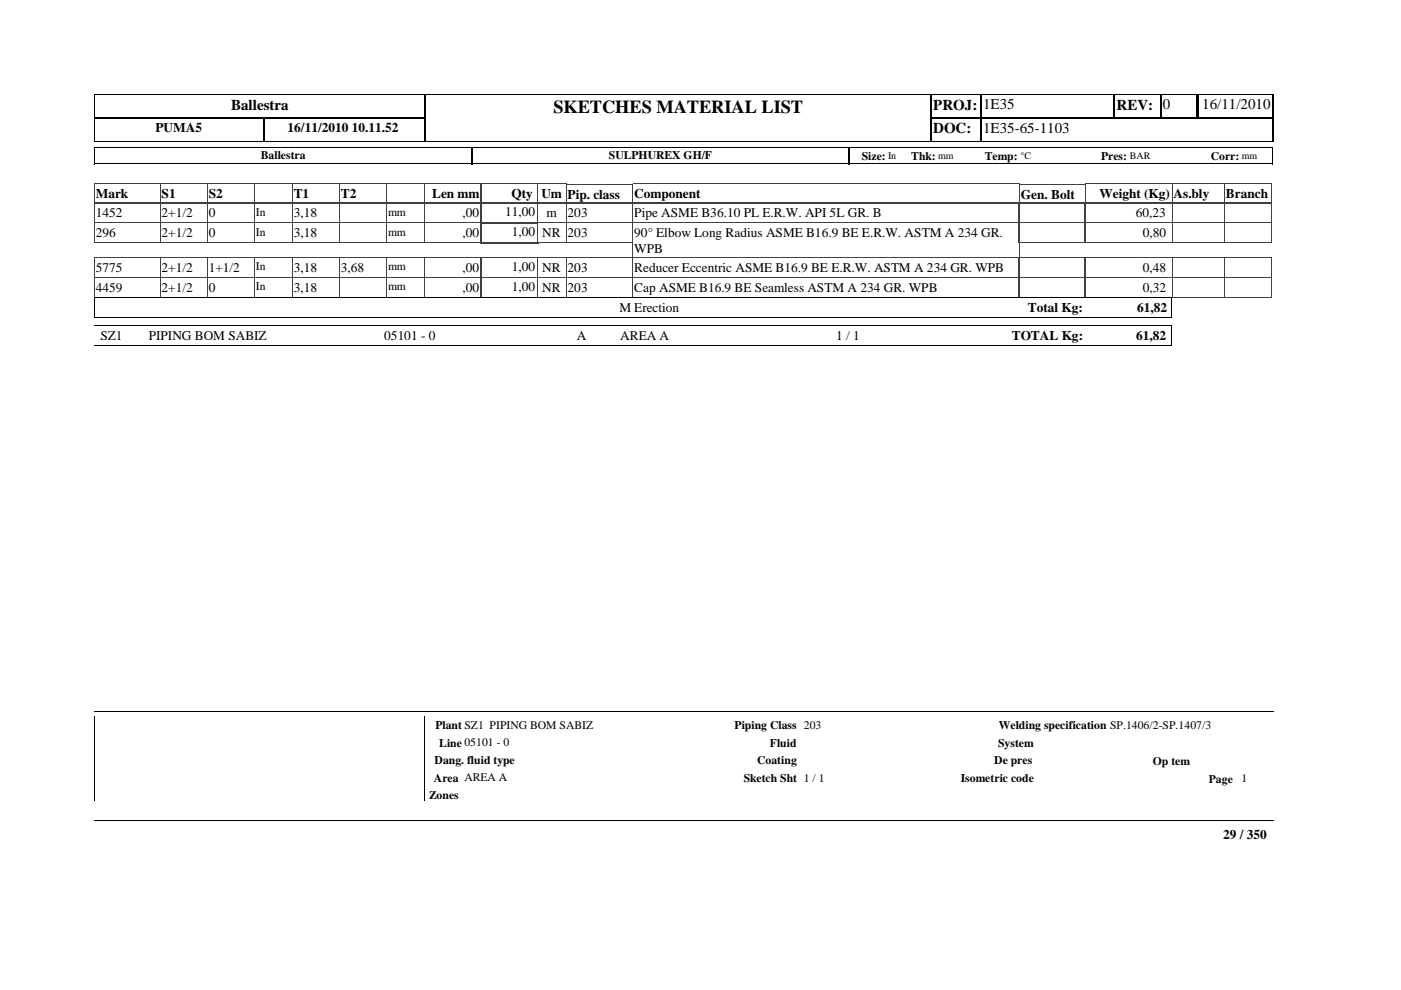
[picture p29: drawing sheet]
<svg xmlns="http://www.w3.org/2000/svg" width="297mm" height="210mm" viewBox="0 0 297 210" stroke-linecap="round" stroke-linejoin="round" font-family="sans-serif">
<defs><g id="words">
<text font-size="3.9" x="117.3" y="23.9">SKETCHES MATERIAL LIST</text>
<g font-size="3.2">
<text x="49" y="23.2">Ballestra</text>
<text x="197.9" y="23.2">PROJ:</text>
<text x="208.4" y="23.2">1E35</text>
<text x="236.7" y="23.2">REV:</text>
<text x="246.5" y="23.2">0</text>
<text x="254.9" y="23.2">16/11/2010</text>
<text x="197.9" y="28.3">DOC:</text>
<text x="208.4" y="28.2">1E35-65-1103</text>
</g>
<g font-size="2.8">
<text x="33" y="27.9">PUMA5</text>
<text x="61" y="27.9">16/11/2010 10.11.52</text>
<text x="20.3" y="42.1">Mark</text>
<text x="20.3" y="46">1452</text>
<text x="34.3" y="46">2+1/2</text>
<text x="34.3" y="42.1">S1</text>
<text x="44.3" y="42.1">S2</text>
<text x="44.3" y="46">0</text>
<text x="62.3" y="42.1">T1</text>
<text x="62.3" y="46">3,18</text>
<text x="72.3" y="42.1">T2</text>
<text x="91.6" y="42.1">Len mm</text>
<text x="98.1" y="46">,00</text>
<text x="107.1" y="45.8">11,00</text>
<text x="108.5" y="42.1">Qty</text>
<text x="114.8" y="42.1">Um</text>
<text x="115.8" y="46">m</text>
<text x="120.4" y="42.1">Pip. class</text>
<text x="120.4" y="46">203</text>
<text x="134.5" y="42.1">Component</text>
<text x="134.5" y="46">Pipe ASME B36.10 PL E.R.W. API 5L GR. B</text>
<text x="216.5" y="42.1">Gen. Bolt</text>
<text x="233.1" y="42.1">Weight (Kg)</text>
<text x="240.8" y="46">60,23</text>
<text x="248.8" y="42.1">As.bly</text>
<text x="259.9" y="42.1">Branch</text>
<text x="20.3" y="50.3">296</text>
<text x="34.3" y="50.3">2+1/2</text>
<text x="44.3" y="50.3">0</text>
<text x="62.3" y="50.3">3,18</text>
<text x="98.1" y="50.3">,00</text>
<text x="108.5" y="50.1">1,00</text>
<text x="115" y="50.3">NR</text>
<text x="120.4" y="50.3">203</text>
<text x="134.5" y="50.3">90° Elbow Long Radius ASME B16.9 BE E.R.W. ASTM A 234 GR.</text>
<text x="134.5" y="53.6">WPB</text>
<text x="242.3" y="50.3">0,80</text>
<text x="20.3" y="57.6">5775</text>
<text x="34.3" y="57.6">2+1/2</text>
<text x="44.3" y="57.6">1+1/2</text>
<text x="62.3" y="57.6">3,18</text>
<text x="72.3" y="57.6">3,68</text>
<text x="98.1" y="57.6">,00</text>
<text x="108.5" y="57.4">1,00</text>
<text x="115" y="57.6">NR</text>
<text x="120.4" y="57.6">203</text>
<text x="134.5" y="57.6">Reducer Eccentric ASME B16.9 BE E.R.W. ASTM A 234 GR. WPB</text>
<text x="242.3" y="57.6">0,48</text>
<text x="20.3" y="61.8">4459</text>
<text x="34.3" y="61.8">2+1/2</text>
<text x="44.3" y="61.8">0</text>
<text x="62.3" y="61.8">3,18</text>
<text x="98.1" y="61.8">,00</text>
<text x="108.5" y="61.7">1,00</text>
<text x="115" y="61.8">NR</text>
<text x="120.4" y="61.8">203</text>
<text x="134.5" y="61.8">Cap ASME B16.9 BE Seamless ASTM A 234 GR. WPB</text>
<text x="242.3" y="61.8">0,32</text>
<text x="131.3" y="66.1">M Erection</text>
<text x="217.9" y="66.1">Total Kg:</text>
<text x="241.1" y="66.1">61,82</text>
<text x="21.3" y="72.1">SZ1</text>
<text x="31.6" y="72.1">PIPING BOM SABIZ</text>
<text x="81.5" y="72.1">05101 - 0</text>
<text x="122.3" y="72.1">A</text>
<text x="131.5" y="72.1">AREA A</text>
<text x="177.3" y="72.1">1 / 1</text>
<text x="214.5" y="72.1">TOTAL Kg:</text>
<text x="240.9" y="72.1">61,82</text>
<text x="259.4" y="177.9">29 / 350</text>
</g>
<g font-size="2.5">
<text x="55.3" y="33.7">Ballestra</text>
<text x="129.1" y="33.7">SULPHUREX GH/F</text>
<text x="182.7" y="33.8">Size:</text>
<text x="193.2" y="33.8">Thk:</text>
<text x="208.8" y="33.8">Temp:</text>
<text x="233.5" y="33.8">Pres:</text>
<text x="256.7" y="33.8">Corr:</text>
<text x="54.3" y="45.7">In</text>
<text x="82.3" y="45.7">mm</text>
<text x="54.3" y="49.9">In</text>
<text x="82.3" y="49.9">mm</text>
<text x="54.3" y="57.3">In</text>
<text x="82.3" y="57.3">mm</text>
<text x="54.3" y="61.5">In</text>
<text x="82.3" y="61.5">mm</text>
<text x="92.3" y="154.6">Plant SZ1 PIPING BOM SABIZ</text>
<text x="155.7" y="154.6">Piping Class 203</text>
<text x="211.8" y="154.6">Welding specification SP.1406/2-SP.1407/3</text>
<text x="93.1" y="158.3">Line 05101 - 0</text>
<text x="163.2" y="158.3">Fluid</text>
<text x="211.6" y="158.3">System</text>
<text x="92" y="165.7">Area AREA A</text>
<text x="92.2" y="162">Dang. fluid type</text>
<text x="157.7" y="165.7">Sketch Sht 1 / 1</text>
<text x="160.5" y="162">Coating</text>
<text x="203.7" y="165.7">Isometric code</text>
<text x="210.8" y="162">De pres</text>
<text x="244.5" y="162.2">Op tem</text>
<text x="256.3" y="165.9">Page</text>
<text x="263.2" y="165.9">1</text>
<text x="91" y="169.4">Zones</text>
</g>
<g font-size="2.1">
<text x="188.3" y="33.7">In</text>
<text x="198.9" y="33.7">mm</text>
<text x="216.4" y="33.7">°C</text>
<text x="239.6" y="33.7">BAR</text>
<text x="263.3" y="33.7">mm</text>
</g>
</g></defs>
<g fill="none" stroke="#404040" stroke-width=".21">
<path d="M20 39h70M20 39v4M34 39v4M43.9 39v4M54 39v4M62 39v4M72 39v4M82 39v4M90 39v4M101.9 39h12.2v4h-12.2zM134.2 39h81.9v4h-81.9M134.2 39v4h-14.2v-3.9h14.2"/>
<path d="M248.5 39h21.2v4h-21.2zM259.6 39v4M20 43h70"/>
</g>
<path d="M113.9 39h6.1v4h-6.1z" fill="#fff"/>
<path d="M90 39h12v4h-12zM113.9 39h6.2l-.1 4h-6.1zM216.2 39.1h13.9v3.9h-13.9zM248.5 39v4M248.5 39h-18.5v4h18.5" fill="none" stroke="#404040" stroke-width=".21"/>
<path d="M20 31.2h249.9M20 34.7h249.9M20 30h70.3M20 20.1h70.3M20.1 20v10.1M20.1 31.1v3.7M197.2 30h72.9M197.2 20.1h72.9M269.9 31.1v3.7" fill="none" stroke="#000" stroke-width=".21"/>
<path d="M20 25h70.3M55.9 24.9v5.2M90.1 20v5.2M100 31.1v3.7M180 31.1v3.7M197.2 25h72.9M197.4 20v10.1M208 20v10.1M246 20v5.2M254 20v5.2" fill="none" stroke="#000" stroke-width=".36"/>
<path d="M20 25.1h70.3M90.1 24.9v5.2M236.3 20v5.2M253.8 20v5.2" fill="none" stroke="#000" stroke-width=".34"/>
<path d="M269.9 20v10.1" fill="none" stroke="#000" stroke-width=".25"/>
<path d="M90.3 20.2h107v9.7h-107z" fill="#fff"/>
<path d="M89.9 20.1h107.8M89.9 30h107.8" fill="none" stroke="#000" stroke-width=".21"/>
<path d="M197.5 20v10.1" fill="none" stroke="#000" stroke-width=".36"/>
<path d="M90.1 20v10.1" fill="none" stroke="#000" stroke-width=".34"/>
<g fill="none" stroke="#404040" stroke-width=".21">
<path d="M20 43h82v4.3h-82M20 43v4.3M34 43v4.3M43.9 43v4.3M54 43v4.3M62 43v4.3M72 43v4.3M82 43v4.3M90 43v4.3M101.8 43.1h12.5M101.8 47.2h12.5M120 43h96.1v4.3h-96.1z"/>
<path d="M134.2 43v4.3M230 43h39.7v4.3h-39.7zM248.5 43v4.3M259.6 43v4.3"/>
</g>
<path d="M102 43v4.3M114.1 43v4.3" fill="none" stroke="#404040" stroke-width=".36"/>
<path d="M113.9 43.1h6.1v4.2h-6.1z" fill="#fff"/>
<g fill="none" stroke="#404040" stroke-width=".21">
<path d="M20 47.3h82v4.2h-82M20 47.3v4.2M34 47.3v4.2M43.9 47.3v4.2M54 47.3v4.2M62 47.3v4.2M72 47.3v4.2M82 47.3v4.2M90 47.3v4.2M101.8 47.3h12.5M134.2 47.3v7.3M216 47.3v-4.3h13.9l.1 4.3h-116.1v-4.3h6.2l-.1 8.5h14.2"/>
<path d="M216.1 47.3v7.3M230 47.3h39.7v4.2h-39.7zM248.5 47.3v4.2M259.6 47.3v4.2"/>
</g>
<path d="M102 47.3v4.4M114.1 47.3v4.4" fill="none" stroke="#404040" stroke-width=".36"/>
<path d="M101.8 51.5h12.5" fill="none" stroke="#404040" stroke-width=".34"/>
<path d="M113.9 47.3h6.1v4.2h-6.1z" fill="#fff"/>
<g fill="none" stroke="#404040" stroke-width=".21">
<path d="M20 54.6h82v4.3M20 58.9h82M20 54.6v4.3M34 54.6v4.3M43.9 54.6v4.3M54 54.6v4.3M62 54.6v4.3M72 54.6v4.3M82 54.6v4.3M90 54.6v4.3M101.8 54.7h12.5M101.8 58.8h12.5"/>
<path d="M113.9 47.3h6.2l-.1 4.2h-6.1zM120 58.9h96.1M120 58.9v-4.3h96.1v4.3M134.2 54.6v4.3M216 47.3h14l-.1 4.2h-13.9zM230 58.9h39.7M230 58.9v-4.3h39.7v4.3M248.5 54.6v4.3M259.6 54.6v4.3"/>
</g>
<path d="M102 54.6v4.3M114.1 54.6v4.3" fill="none" stroke="#404040" stroke-width=".36"/>
<path d="M113.9 54.6h6.1v4.2h-6.1z" fill="#fff"/>
<g fill="none" stroke="#404040" stroke-width=".21">
<path d="M20 58.9h82v4.2h-82M20 58.8v4.3M34 58.8v4.3M43.9 58.8v4.3M54 58.8v4.3M62 58.8v4.3M72 58.8v4.3M82 58.8v4.3M90 58.8v4.3M101.8 58.9h12.5M113.9 58.9h116.1M134.2 58.8v4.3"/>
<path d="M216 58.9v-4.3h14l-.1 4.3M216.1 58.8v4.3h-96.1l.1-8.5h-6.2v4.3M230 58.9h39.7v4.2h-39.7zM248.5 58.8v4.3M259.6 58.8v4.3M101.8 63h12.5"/>
</g>
<path d="M102 58.8v4.3M114.1 58.8v4.3" fill="none" stroke="#404040" stroke-width=".36"/>
<path d="M113.9 58.9h6.1v4.2h-6.1z" fill="#fff"/>
<path d="M113.9 58.9h6.2l-.1 4.2h-6.1zM216 58.9h14l-.1 4.2h-13.9z" fill="none" stroke="#404040" stroke-width=".21"/>
<path d="M20 63.1h228.3v4.2h-228.3M20 63.1v4.2" fill="none" stroke="#000" stroke-width=".21"/>
<path d="M189 69.1h23.8v4.2h-23.8z" fill="#fff"/>
<path d="M20 69.1h228.3v4.2h-228.3M20 150.9h250M20 173.9h250" fill="none" stroke="#000" stroke-width=".21"/>
<path d="M20 151.9h70v18h-70z" fill="#fff"/>
<path d="M20 151.9v18M90.1 151.9v18" fill="none" stroke="#000" stroke-width=".21"/>
<use href="#words"/>
</svg>
